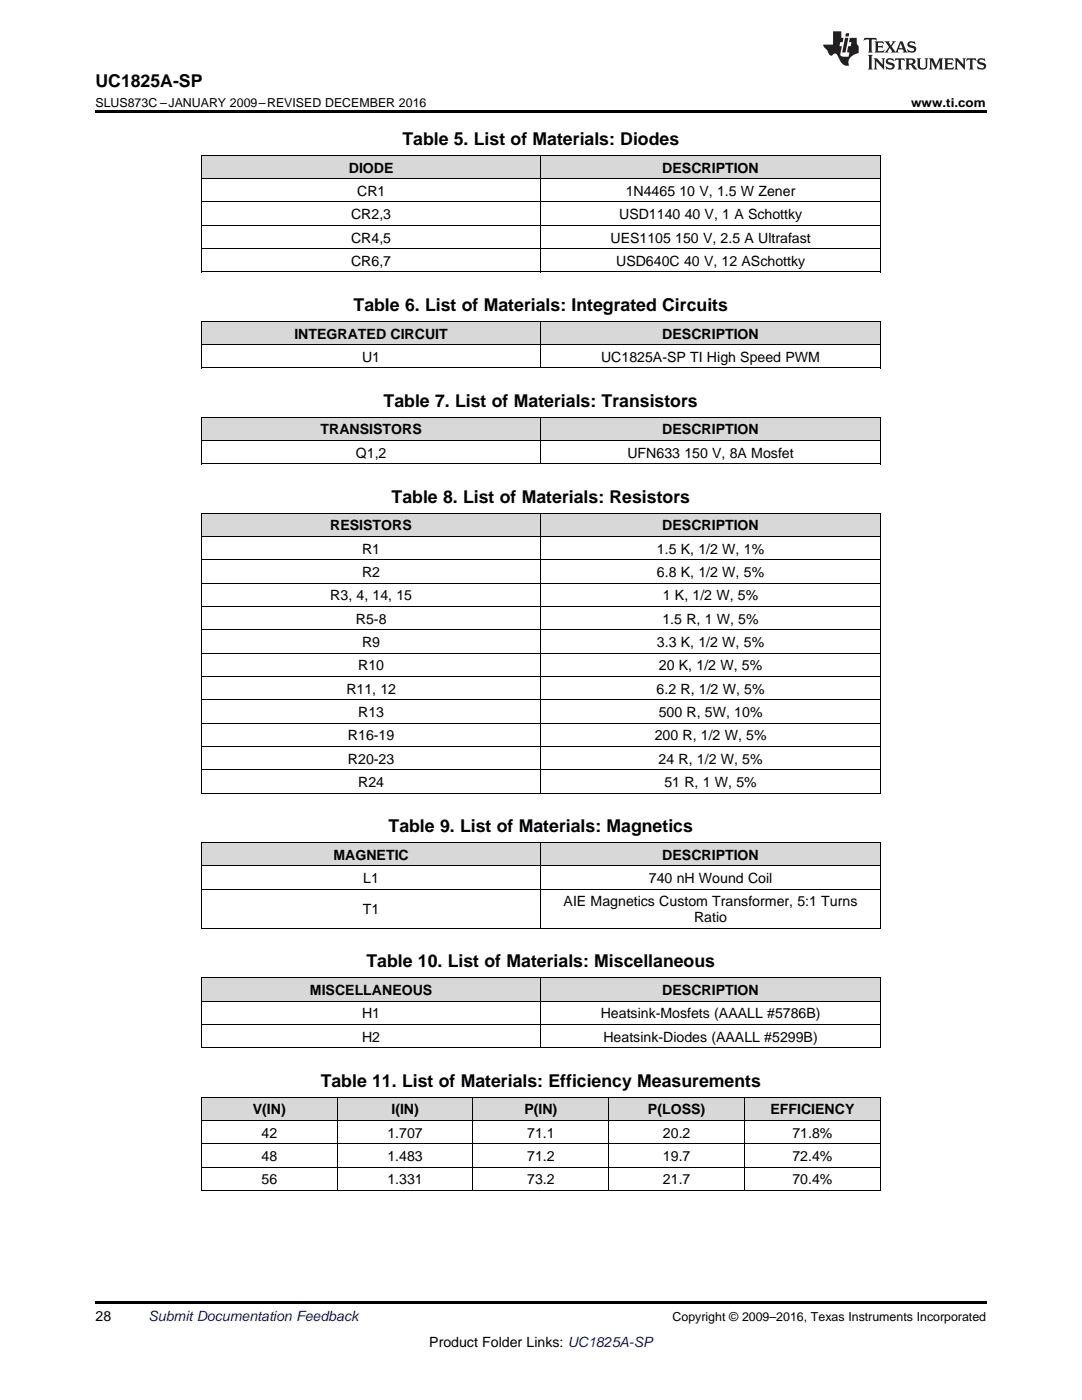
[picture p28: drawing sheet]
<svg xmlns="http://www.w3.org/2000/svg" width="216mm" height="279mm" viewBox="0 0 216 279" stroke-linecap="round" stroke-linejoin="round" font-family="sans-serif">
<defs><g id="words">
<g font-size="3.5">
<text x="19" y="17.3">UC1825A-SP</text>
<text x="80.3" y="28.9">Table 5. List of Materials: Diodes</text>
<text x="70.6" y="62.1">Table 6. List of Materials: Integrated Circuits</text>
<text x="76.6" y="81.2">Table 7. List of Materials: Transistors</text>
<text x="78.1" y="100.4">Table 8. List of Materials: Resistors</text>
<text x="77.5" y="166.1">Table 9. List of Materials: Magnetics</text>
<text x="73.1" y="193.1">Table 10. List of Materials: Miscellaneous</text>
<text x="64" y="216.9">Table 11. List of Materials: Efficiency Measurements</text>
</g>
<g font-size="2.8">
<text x="69.6" y="34.4">DIODE</text>
<text x="132.2" y="34.4">DESCRIPTION</text>
<text x="71.3" y="39.1">CR1</text>
<text x="124.8" y="39.1">1N4465</text>
<text x="135.6" y="39.1">10 V, 1.5 W Zener</text>
<text x="70.1" y="43.7">CR2,3</text>
<text x="123.5" y="43.7">USD1140</text>
<text x="136.6" y="43.7">40 V, 1 A Schottky</text>
<text x="70.1" y="48.4">CR4,5</text>
<text x="70.1" y="53.1">CR6,7</text>
<text x="121.8" y="48.4">UES1105</text>
<text x="122.9" y="53.1">USD640C 40 V, 12 ASchottky</text>
<text x="134.7" y="48.4">150 V, 2.5 A Ultrafast</text>
<text x="58.7" y="67.6">INTEGRATED CIRCUIT</text>
<text x="132.2" y="67.6">DESCRIPTION</text>
<text x="72.2" y="72.2">U1</text>
<text x="119.9" y="72.2">UC1825A-SP TI High Speed PWM</text>
<text x="64" y="86.7">TRANSISTORS</text>
<text x="132.2" y="86.7">DESCRIPTION</text>
<text x="71" y="91.4">Q1,2</text>
<text x="125.2" y="91.4">UFN633</text>
<text x="136.6" y="91.4">150 V, 8A Mosfet</text>
<text x="65.9" y="105.9">RESISTORS</text>
<text x="132.2" y="105.9">DESCRIPTION</text>
<text x="72.2" y="110.5">R1</text>
<text x="131.1" y="110.5">1.5 K, 1/2 W, 1%</text>
<text x="65.9" y="119.8">R3, 4, 14, 15</text>
<text x="72.2" y="115.2">R2</text>
<text x="131.1" y="115.2">6.8 K, 1/2 W, 5%</text>
<text x="132.3" y="119.8">1 K, 1/2 W, 5%</text>
<text x="71" y="124.5">R5-8</text>
<text x="132.2" y="124.5">1.5 R, 1 W, 5%</text>
<text x="72.2" y="129.2">R9</text>
<text x="131.1" y="129.2">3.3 K, 1/2 W, 5%</text>
<text x="71.5" y="133.8">R10</text>
<text x="131.5" y="133.8">20 K, 1/2 W, 5%</text>
<text x="69.1" y="138.5">R11, 12</text>
<text x="71.5" y="143.1">R13</text>
<text x="131" y="138.5">6.2 R, 1/2 W, 5%</text>
<text x="131.4" y="143.1">500 R, 5W, 10%</text>
<text x="69.4" y="147.8">R16-19</text>
<text x="130.6" y="147.8">200 R, 1/2 W, 5%</text>
<text x="69.4" y="152.4">R20-23</text>
<text x="131.4" y="152.4">24 R, 1/2 W, 5%</text>
<text x="71.5" y="157.1">R24</text>
<text x="132.6" y="157.1">51 R, 1 W, 5%</text>
<text x="66.5" y="171.6">MAGNETIC</text>
<text x="132.2" y="171.6">DESCRIPTION</text>
<text x="72.5" y="176.2">L1</text>
<text x="129.5" y="176.2">740 nH Wound Coil</text>
<text x="72.4" y="182.5">T1</text>
<text x="112.5" y="180.9">AIE Magnetics Custom Transformer, 5:1 Turns</text>
<text x="138.5" y="184.1">Ratio</text>
<text x="61.8" y="198.6">MISCELLANEOUS</text>
<text x="72.2" y="203.2">H1</text>
<text x="119.9" y="203.2">Heatsink-Mosfets (AAALL #5786B)</text>
<text x="132.2" y="198.6">DESCRIPTION</text>
<text x="72.2" y="207.9">H2</text>
<text x="120.4" y="207.9">Heatsink-Diodes (AAALL #5299B)</text>
<text x="50.4" y="222.4">V(IN)</text>
<text x="52.2" y="227">42</text>
<text x="77.3" y="227">1.707</text>
<text x="78.1" y="222.4">I(IN)</text>
<text x="104.6" y="222.4">P(IN)</text>
<text x="105.2" y="227">71.1</text>
<text x="129.3" y="222.4">P(LOSS)</text>
<text x="132.3" y="227">20.2</text>
<text x="153.7" y="222.4">EFFICIENCY</text>
<text x="158.1" y="227">71.8%</text>
<text x="52.2" y="231.7">48</text>
<text x="77.3" y="231.7">1.483</text>
<text x="105.2" y="231.7">71.2</text>
<text x="132.3" y="231.7">19.7</text>
<text x="158.1" y="231.7">72.4%</text>
<text x="52.2" y="236.4">56</text>
<text x="77.3" y="236.4">1.331</text>
<text x="105.2" y="236.4">73.2</text>
<text x="132.3" y="236.4">21.7</text>
<text x="158.1" y="236.4">70.4%</text>
<text x="19" y="263.6">28</text>
<text x="85.7" y="268.9">Product Folder Links: UC1825A-SP</text>
</g>
<text font-size="2.8" fill="#0000c8" x="29.6" y="263.6">Submit Documentation Feedback</text>
<g font-size="2.5">
<text x="19" y="21.4">SLUS873C –JANUARY 2009–REVISED DECEMBER 2016</text>
<text x="181.8" y="21.4">www.ti.com</text>
<text x="134.2" y="263.6">Copyright © 2009–2016, Texas Instruments Incorporated</text>
</g>
</g></defs>
<g fill="#d8d8d8">
<path d="M40.2 219h27.1v4.7h-27.1z"/>
<path d="M67.3 219h27.1v4.7h-27.1z"/>
<path d="M94.4 219h27.1v4.7h-27.1z"/>
<path d="M121.5 219h27.1v4.7h-27.1z"/>
<path d="M148.6 219h27.1v4.7h-27.1z"/>
<path d="M40.2 195.2h67.7v4.6h-67.7z"/>
<path d="M107.9 195.2h67.8v4.6h-67.8z"/>
<path d="M40.2 168.2h67.7v4.7h-67.7z"/>
<path d="M107.9 168.2h67.8v4.7h-67.8z"/>
<path d="M40.2 102.5h67.7v4.6h-67.7z"/>
<path d="M107.9 102.5h67.8v4.6h-67.8z"/>
<path d="M40.2 83.3h67.7v4.7h-67.7z"/>
<path d="M107.9 83.3h67.8v4.7h-67.8z"/>
<path d="M40.2 64.2h67.7v4.6h-67.7z"/>
<path d="M107.9 64.2h67.8v4.6h-67.8z"/>
<path d="M40.2 31h67.7v4.7h-67.7z"/>
<path d="M107.9 31h67.8v4.7h-67.8z"/>
</g>
<g fill="#000">
<path d="M19 22h177.8v.5h-177.8zM40.2 73.4l.1 .1zM175.6 73.4l.1 .1zM40.2 92.6h.1zM175.6 92.6h.1zM40.2 158.3l.1 .1zM175.6 158.3l.1 .1zM40.2 185.3h.1zM175.6 185.3h.1zM40.2 209.1l.1 .1zM175.6 209.1l.1 .1zM40.2 237.6h.1z"/>
<path d="M94.3 237.6h.1zM121.4 237.6h.1zM148.5 237.6h.1zM175.6 237.6h.1zM19 259.7h177.8v.5h-177.8z"/>
</g>
<g fill="none" stroke="#000" stroke-width=".2">
<path d="M40.2 35.6h135.5M40.2 31h135.5M40.3 31v23.3M107.9 31v23.3M175.6 31v23.3M40.2 54.3h135.5M40.2 49.6h135.5M40.2 45h135.5M40.2 40.3h135.5M40.2 73.4h135.5M40.2 68.8h135.5M40.2 64.1h135.5"/>
<path d="M40.3 64.1v9.4M107.9 64.1v9.4M175.6 64.1v9.4M40.2 92.6h135.5M40.2 87.9h135.5M40.2 83.3h135.5M40.3 83.3v9.3M107.9 83.3v9.3M175.6 83.3v9.3M40.2 116.4h135.5M40.2 111.7h135.5M40.2 107.1h135.5"/>
<path d="M40.2 102.4h135.5M40.3 102.4v56M107.9 102.4v56M175.6 102.4v56M40.2 139.7h135.5M40.2 135h135.5M40.2 130.4h135.5M40.2 125.7h135.5M40.2 121.1h135.5M40.2 158.3h135.5M40.2 153.7h135.5M40.2 149h135.5"/>
<path d="M40.2 144.3h135.5M40.2 177.5h135.5M40.2 172.8h135.5M40.2 168.2h135.5M40.3 168.2v17.1M107.9 168.2v17.1M175.6 168.2v17.1M40.2 199.8h135.5M40.2 195.1h135.5M40.2 185.3h135.5M40.3 195.2v14M107.9 195.2v14"/>
<path d="M175.6 195.2v14M40.2 219h135.5M40.2 209.1h135.5M40.2 204.5h135.5M40.3 219v18.6M67.3 219v18.6M94.4 219v18.6M121.4 219v18.6M148.5 219v18.6M175.6 219v18.6M40.2 237.6h135.5M40.2 232.9h135.5"/>
<path d="M40.2 228.3h135.5M40.2 223.6h135.5"/>
</g>
<g fill="#231f20">
<path d="M172.5 7.6l-.1 .5 .4-.2h.6v.1v2.1l-.2 .4h.9l-.2-.4v-2.1l.1-.1h.5l.5 .2-.2-.5zM174.5 8.3l.2 .3v1.5l-.2 .4h1.8l.2-.6a1.04 1.04 0 0 1-1.3 .2v-.7h.6l.3 .2v-.6l-.3 .2h-.6v-.6l.8-.1 .4 .3-.2-.5zM176.5 8.3l.9 1.1-.9 1.1h.8l-.2-.2 .4-.7 .5 .7-.2 .2h1.5l-.2-.2 .2-.4h.9l.1 .4-.2 .2h1l-.3-.3-.7-1.9h-.5l-.9 2-.8-1 .9-1h-.8l.1 .3-.4 .5-.3-.6 .1-.2zM179.7 8.6l.4 1h-.7zM181.3 8.4a.63 .63 0 0 0-.2 .7 .63 .63 0 0 0 .6 .4l.6 .2 .1 .2a.75 .75 0 0 1-.7 .4 .75 .75 0 0 1-.6-.5l.1 .7 .1-.1a1.11 1.11 0 0 0 1.5-.6 1.13 1.13 0 0 0-1.2-.8l-.1-.4a1.04 1.04 0 0 1 1.2 .2l-.2-.5-.2 .1-.4-.2zM173.2 10.9l.2 .4v2.2l-.2 .4h1l-.3-.4v-2.2l.3-.4zM174.3 11.6l.3 .4v1.5l-.3 .4h.8l-.2-.4v-1.3l1.5 1.7v-1.9l.2-.4h-.7l.2 .4v.9l-1.1-1.3zM177 11.8a.62 .62 0 0 0-.2 .7 .62 .62 0 0 0 .6 .4l.6 .1 .1 .3a.76 .76 0 0 1-.7 .3 .76 .76 0 0 1-.7-.4l.2 .7 .1-.1a1.11 1.11 0 0 0 1.5-.6 1.13 1.13 0 0 0-1.2-.8l-.1-.4a1.04 1.04 0 0 1 1.2 .2l-.2-.6-.2 .1-.5-.1zM178.7 11.6l-.2 .6a.61 .61 0 0 1 .8-.3v1.6l-.2 .4h.9l-.2-.4v-1.6a.63 .63 0 0 1 .7 .3l-.1-.6zM180.6 11.6l.3 .4v1.5l-.3 .4h1l-.2-.2-.1-.8 .6 .2a.76 .76 0 0 0 1.2 .7l-1-1a.58 .58 0 0 0 .6-.5 .58 .58 0 0 0-.5-.6zM181.4 11.9h.1a.45 .45 0 0 1 .5 .1 .45 .45 0 0 1 .1 .5l-.8 .2zM182.9 11.6l.2 .2a2.17 2.17 0 0 0 .3 1.9 .99 .99 0 0 0 1.6-.6v-1.1l.2-.4h-.7l.2 .2a1.92 1.92 0 0 1-.2 1.8 .6 .6 0 0 1-.9-.5v-1.1l.2-.4zM185.4 11.6l.2 .4v1.5l-.2 .4h.7l-.2-.4v-1.4l.8 1.8 .8-1.8v1.4l-.2 .4h.9l-.2-.4v-1.5l.2-.4h-.8l-.6 1.5-.6-1.5zM188.4 11.6l.2 .4v1.5l-.2 .4h1.8l.1-.6a1.04 1.04 0 0 1-1.2 .1v-.6h.5l.4 .2v-.6l-.4 .2h-.5v-.7h.8l.3 .3-.1-.6zM190.5 11.6l.2 .4v1.5l-.2 .4h.7l-.2-.4v-1.3l1.5 1.7v-1.9l.2-.4h-.7l.2 .4v.9l-1.1-1.3zM192.9 11.6l-.1 .6a.61 .61 0 0 1 .7-.3l.1 1.6-.3 .4h1l-.3-.4 .1-1.6a.63 .63 0 0 1 .7 .3l-.1-.6zM195.2 11.8a.62 .62 0 0 0-.2 .7 .62 .62 0 0 0 .6 .4l.6 .1 .1 .3a.76 .76 0 0 1-.7 .3 .76 .76 0 0 1-.6-.4l.1 .7 .1-.1a1.11 1.11 0 0 0 1.6-.6 1.13 1.13 0 0 0-1.3-.8l-.1-.4a1.04 1.04 0 0 1 1.2 .2l-.1-.6-.2 .1-.5-.1z"/>
<path d="M166.2 6.3v2.6h-1.9v.4l.8 .9a.91 .91 0 0 0 1 .8 .56 .56 0 0 1 .5-.3 .56 .56 0 0 1 .5 .3l.4 .8a1.53 1.53 0 0 0 1.9 1.2 1.54 1.54 0 0 1 1-2.1l.9-.3v-1.4a1.52 1.52 0 0 1-.4-1.6h-1.3l-.2 .8h.5l-.2 .8h-.5l-.1 1v.2l.4 .1-.2 .8a1.93 1.93 0 0 1-1.6-.3l.3-1.8h-.5l.2-.8h.4l.2-.8h-.4v-1.3zM168.6 7.6l-.6 2.9h.7l.6-2.9zM168.8 6.6l-.1 .7h.6l.2-.7z"/>
</g>
<use href="#words"/>
</svg>
